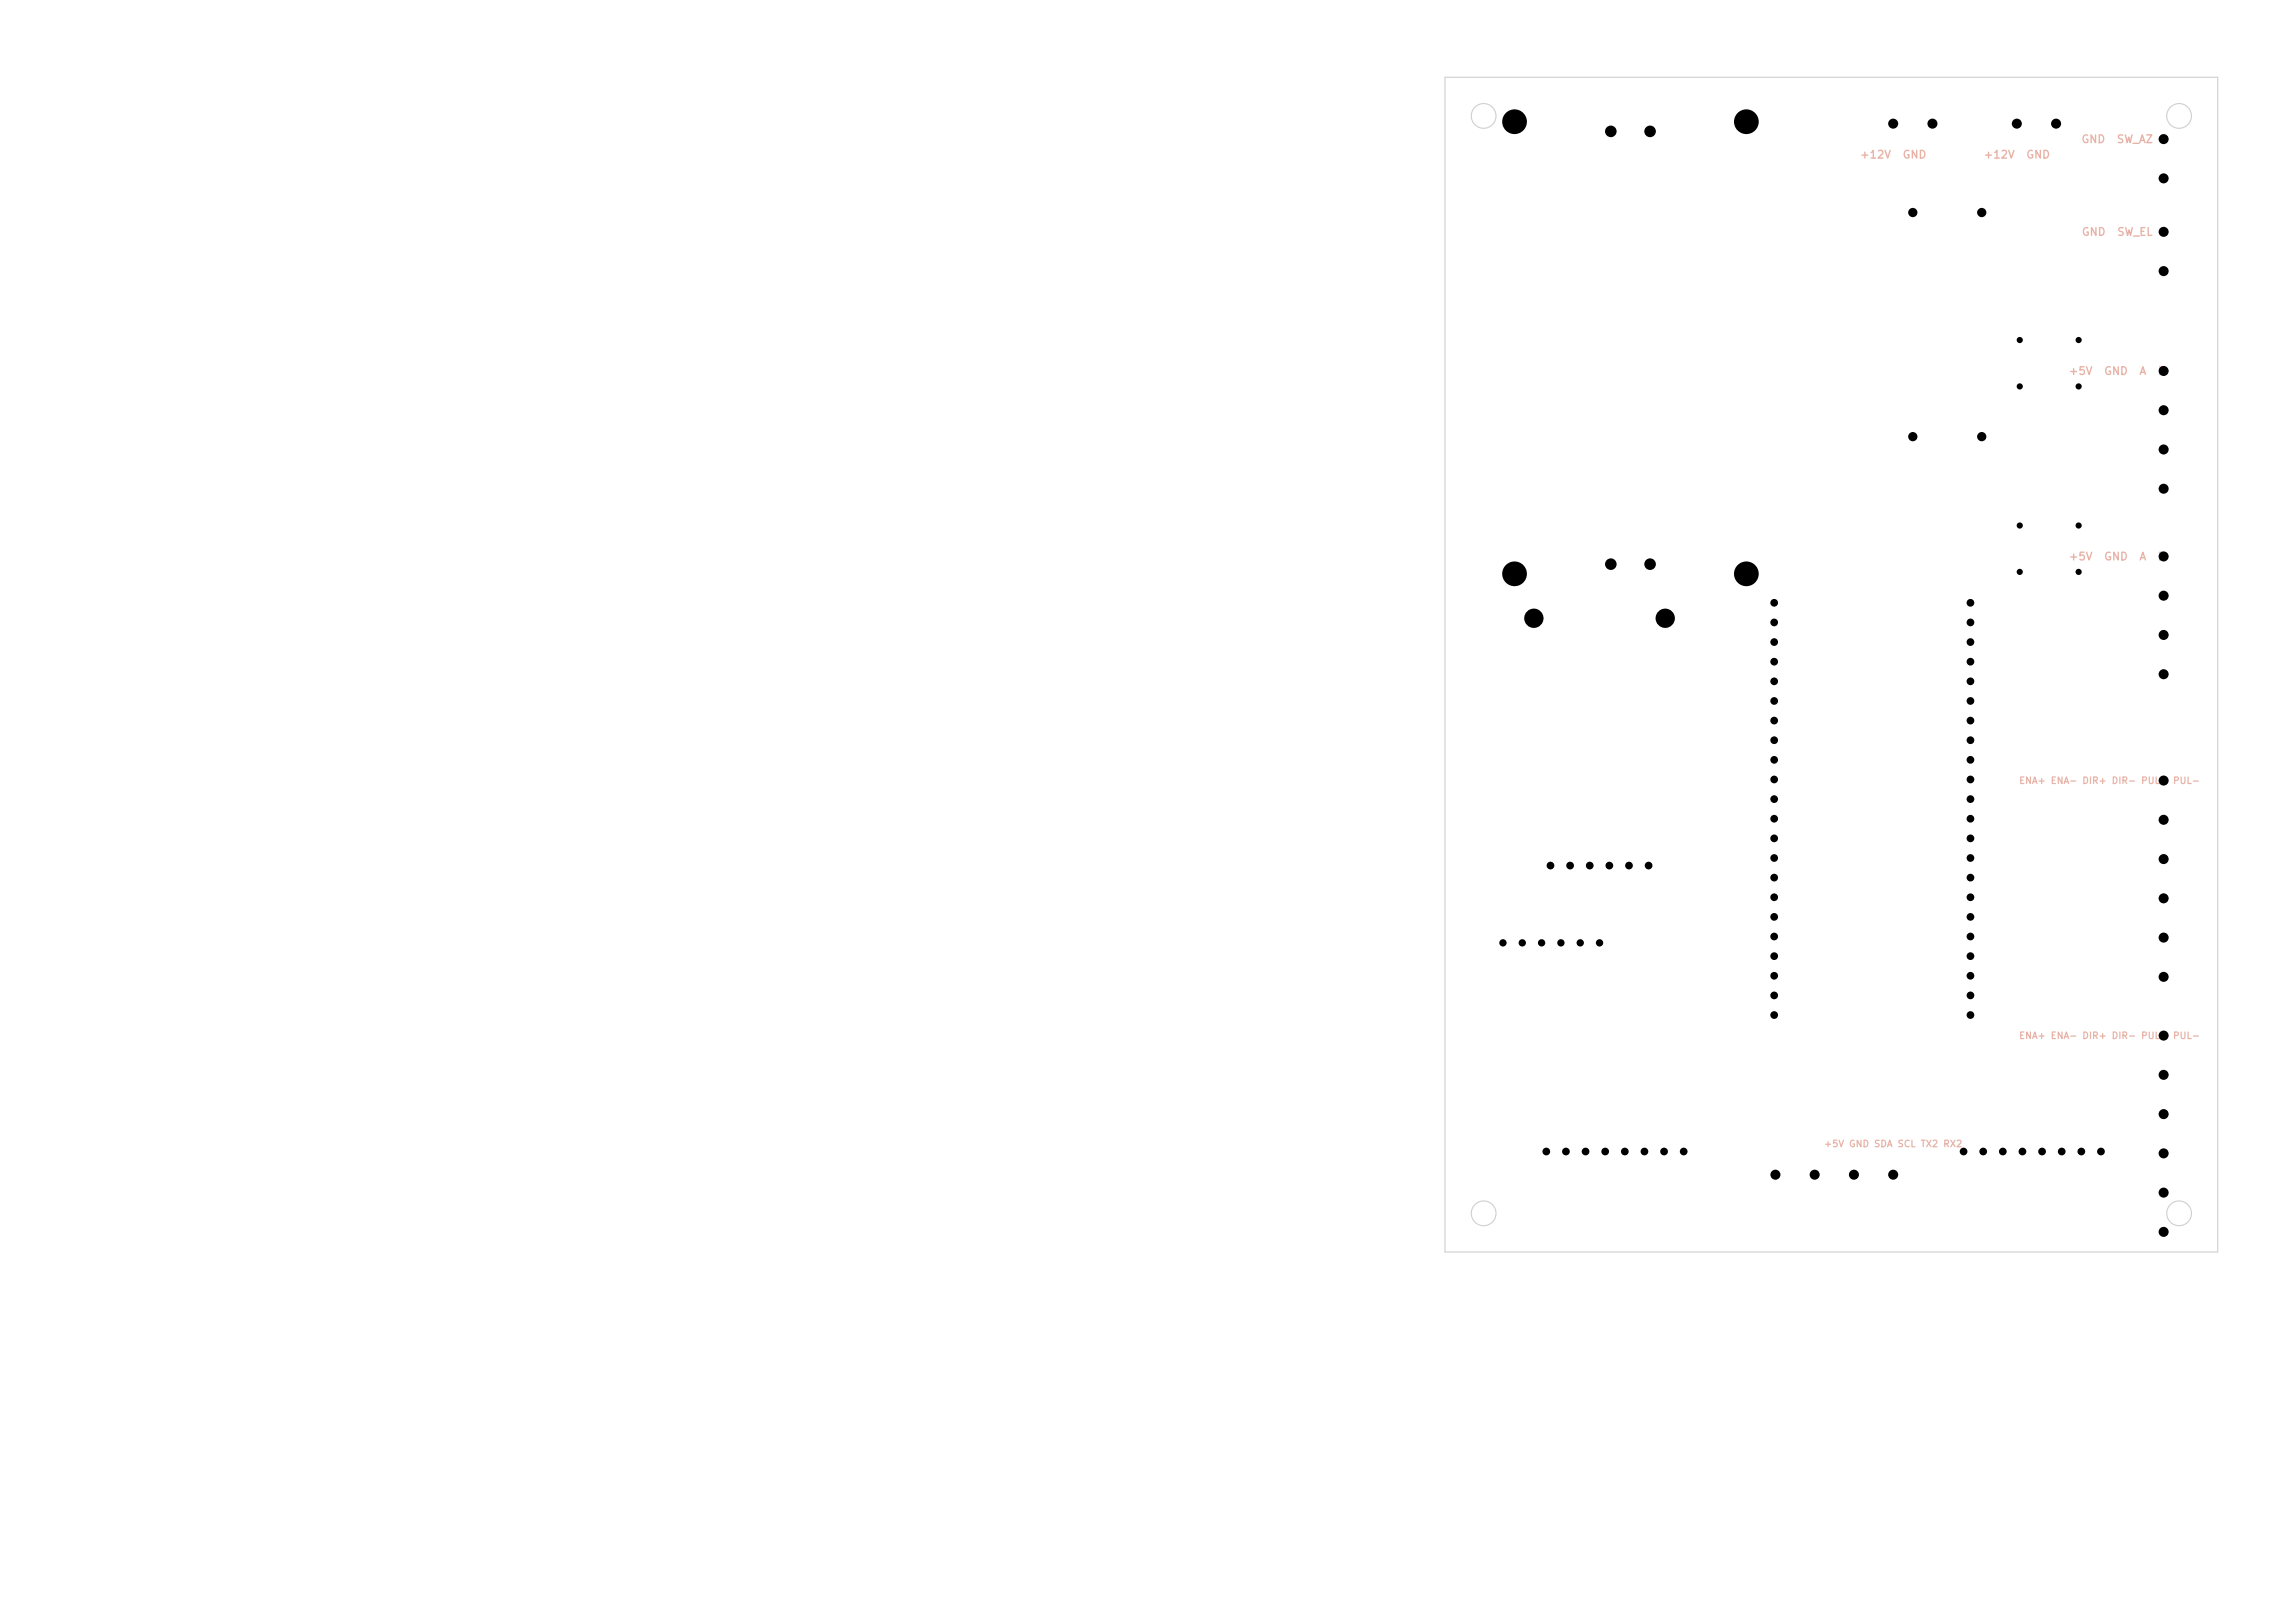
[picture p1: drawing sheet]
<svg xmlns="http://www.w3.org/2000/svg" width="297mm" height="210mm" viewBox="0 0 297 210" stroke-linecap="round" stroke-linejoin="round" font-family="sans-serif">
<defs><g id="words">
<g font-size="1" fill="#e8b2a7">
<text x="240.6" y="20.8">+12V</text>
<text x="246.1" y="20.8">GND</text>
<text x="256.6" y="20.8">+12V</text>
<text x="262.1" y="20.8">GND</text>
<text x="269.3" y="18.8">GND</text>
<text x="273.9" y="18.8">SW_AZ</text>
<text x="269.3" y="30.8">GND</text>
<text x="273.9" y="30.8">SW_EL</text>
<text x="267.6" y="48.8">+5V</text>
<text x="272.2" y="48.8">GND</text>
<text x="276.8" y="48.8">A</text>
<text x="279.2" y="48.8">B</text>
<text x="267.6" y="72.8">+5V</text>
<text x="272.2" y="72.8">GND</text>
<text x="276.8" y="72.8">A</text>
<text x="279.2" y="72.8">B</text>
</g>
<g font-size=".9" fill="#e8b2a7">
<text x="261.2" y="101.6">ENA+ ENA- DIR+ DIR- PUL+ PUL-</text>
<text x="261.2" y="134.6">ENA+ ENA- DIR+ DIR- PUL+ PUL-</text>
<text x="236" y="148.6">+5V GND SDA SCL TX2 RX2</text>
</g>
</g></defs>
<g fill="none" stroke="#d0d2cd" stroke-width=".15">
<path d="M187 10h100v152h-100z"/>
<circle cx="192" cy="15" r="1.6"/>
<circle cx="282" cy="15" r="1.6"/>
<circle cx="192" cy="157" r="1.6"/>
<circle cx="282" cy="157" r="1.6"/>
</g>
<g fill="#000">
<circle cx="196" cy="15.8" r="1.6"/>
<circle cx="208.5" cy="17" r=".75"/>
<circle cx="213.5" cy="17" r=".75"/>
<circle cx="226" cy="15.8" r="1.6"/>
<circle cx="245" cy="16" r=".65"/>
<circle cx="250.1" cy="16" r=".65"/>
<circle cx="261" cy="16" r=".65"/>
<circle cx="266.1" cy="16" r=".65"/>
<circle cx="280" cy="18" r=".65"/>
<circle cx="247.5" cy="27.5" r=".6"/>
<circle cx="256.5" cy="27.5" r=".6"/>
<circle cx="280" cy="23.1" r=".65"/>
<circle cx="280" cy="30" r=".65"/>
<circle cx="280" cy="35.1" r=".65"/>
<circle cx="247.5" cy="56.5" r=".6"/>
<circle cx="256.5" cy="56.5" r=".6"/>
<circle cx="261.4" cy="50" r=".4"/>
<circle cx="261.4" cy="44" r=".4"/>
<circle cx="269" cy="50" r=".4"/>
<circle cx="269" cy="44" r=".4"/>
<circle cx="280" cy="58.2" r=".65"/>
<circle cx="280" cy="48" r=".65"/>
<circle cx="280" cy="53.1" r=".65"/>
<circle cx="196" cy="74.3" r="1.6"/>
<circle cx="198.5" cy="80" r="1.25"/>
<circle cx="208.5" cy="73" r=".75"/>
<circle cx="213.5" cy="73" r=".75"/>
<circle cx="215.5" cy="80" r="1.25"/>
<circle cx="226" cy="74.3" r="1.6"/>
<circle cx="229.6" cy="78" r=".5"/>
<circle cx="255" cy="78" r=".5"/>
<circle cx="261.4" cy="68" r=".4"/>
<circle cx="261.4" cy="74" r=".4"/>
<circle cx="269" cy="68" r=".4"/>
<circle cx="269" cy="74" r=".4"/>
<circle cx="280" cy="72" r=".65"/>
<circle cx="280" cy="77.1" r=".65"/>
<circle cx="280" cy="63.2" r=".65"/>
<circle cx="229.6" cy="83.1" r=".5"/>
<circle cx="229.6" cy="85.6" r=".5"/>
<circle cx="229.6" cy="90.7" r=".5"/>
<circle cx="229.6" cy="95.8" r=".5"/>
<circle cx="229.6" cy="88.2" r=".5"/>
<circle cx="229.6" cy="98.3" r=".5"/>
<circle cx="229.6" cy="80.5" r=".5"/>
<circle cx="229.6" cy="93.2" r=".5"/>
<circle cx="255" cy="98.3" r=".5"/>
<circle cx="255" cy="80.5" r=".5"/>
<circle cx="255" cy="90.7" r=".5"/>
<circle cx="255" cy="88.2" r=".5"/>
<circle cx="255" cy="93.2" r=".5"/>
<circle cx="255" cy="83.1" r=".5"/>
<circle cx="255" cy="95.8" r=".5"/>
<circle cx="255" cy="85.6" r=".5"/>
<circle cx="280" cy="82.2" r=".65"/>
<circle cx="280" cy="87.2" r=".65"/>
<circle cx="200.7" cy="112" r=".5"/>
<circle cx="203.2" cy="112" r=".5"/>
<circle cx="205.7" cy="112" r=".5"/>
<circle cx="208.3" cy="112" r=".5"/>
<circle cx="210.8" cy="112" r=".5"/>
<circle cx="213.4" cy="112" r=".5"/>
<circle cx="229.6" cy="113.6" r=".5"/>
<circle cx="229.6" cy="100.9" r=".5"/>
<circle cx="229.6" cy="103.4" r=".5"/>
<circle cx="229.6" cy="108.5" r=".5"/>
<circle cx="229.6" cy="105.9" r=".5"/>
<circle cx="229.6" cy="111" r=".5"/>
<circle cx="229.6" cy="116.1" r=".5"/>
<circle cx="229.6" cy="118.6" r=".5"/>
<circle cx="255" cy="100.9" r=".5"/>
<circle cx="255" cy="105.9" r=".5"/>
<circle cx="255" cy="118.6" r=".5"/>
<circle cx="255" cy="103.4" r=".5"/>
<circle cx="255" cy="108.5" r=".5"/>
<circle cx="255" cy="111" r=".5"/>
<circle cx="255" cy="113.6" r=".5"/>
<circle cx="255" cy="116.1" r=".5"/>
<circle cx="280" cy="106.1" r=".65"/>
<circle cx="280" cy="111.2" r=".65"/>
<circle cx="280" cy="116.2" r=".65"/>
<circle cx="280" cy="101" r=".65"/>
<circle cx="194.5" cy="122" r=".47"/>
<circle cx="197" cy="122" r=".47"/>
<circle cx="199.5" cy="122" r=".47"/>
<circle cx="202" cy="122" r=".47"/>
<circle cx="204.5" cy="122" r=".47"/>
<circle cx="207" cy="122" r=".47"/>
<circle cx="229.6" cy="126.3" r=".5"/>
<circle cx="229.6" cy="128.8" r=".5"/>
<circle cx="229.6" cy="121.2" r=".5"/>
<circle cx="229.6" cy="123.7" r=".5"/>
<circle cx="229.6" cy="131.3" r=".5"/>
<circle cx="255" cy="128.8" r=".5"/>
<circle cx="255" cy="131.3" r=".5"/>
<circle cx="255" cy="126.3" r=".5"/>
<circle cx="255" cy="121.2" r=".5"/>
<circle cx="255" cy="123.7" r=".5"/>
<circle cx="280" cy="139.1" r=".65"/>
<circle cx="280" cy="134" r=".65"/>
<circle cx="280" cy="126.4" r=".65"/>
<circle cx="280" cy="121.3" r=".65"/>
<circle cx="200.1" cy="149" r=".5"/>
<circle cx="202.7" cy="149" r=".5"/>
<circle cx="205.2" cy="149" r=".5"/>
<circle cx="207.7" cy="149" r=".5"/>
<circle cx="210.3" cy="149" r=".5"/>
<circle cx="212.8" cy="149" r=".5"/>
<circle cx="215.4" cy="149" r=".5"/>
<circle cx="217.9" cy="149" r=".5"/>
<circle cx="229.8" cy="152" r=".65"/>
<circle cx="234.8" cy="152" r=".65"/>
<circle cx="239.9" cy="152" r=".65"/>
<circle cx="245" cy="152" r=".65"/>
<circle cx="254.1" cy="149" r=".5"/>
<circle cx="256.7" cy="149" r=".5"/>
<circle cx="259.2" cy="149" r=".5"/>
<circle cx="261.7" cy="149" r=".5"/>
<circle cx="264.3" cy="149" r=".5"/>
<circle cx="266.8" cy="149" r=".5"/>
<circle cx="269.4" cy="149" r=".5"/>
<circle cx="271.9" cy="149" r=".5"/>
<circle cx="280" cy="144.2" r=".65"/>
<circle cx="280" cy="149.2" r=".65"/>
<circle cx="280" cy="154.3" r=".65"/>
<circle cx="280" cy="159.4" r=".65"/>
</g>
<use href="#words"/>
</svg>
